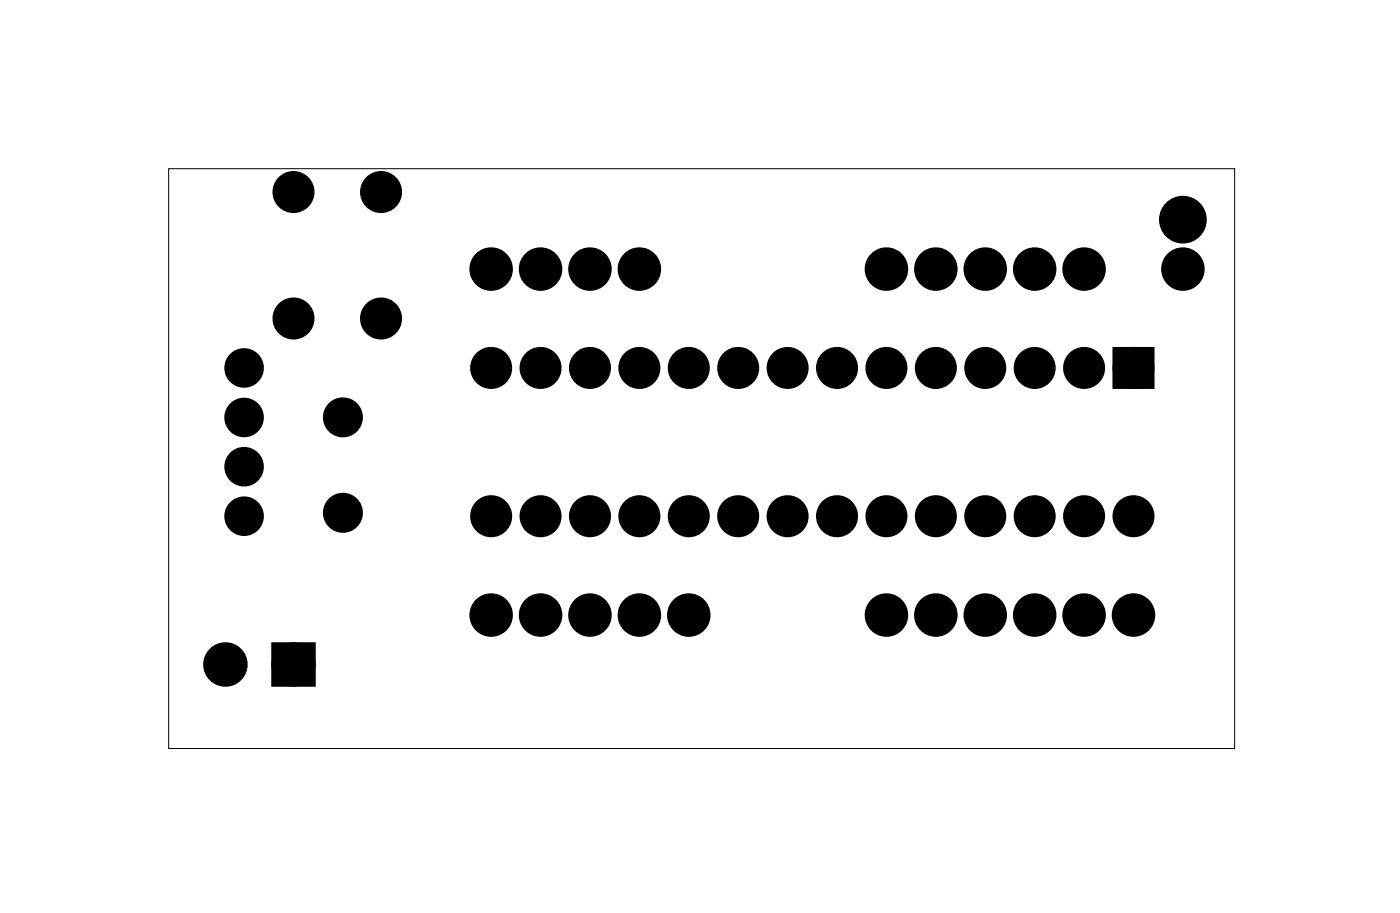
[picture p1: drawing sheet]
<svg xmlns="http://www.w3.org/2000/svg" width="72mm" height="47mm" viewBox="0 0 72 47" stroke-linecap="round" stroke-linejoin="round" font-family="sans-serif">
<path d="M8.7 8.7h54.8v29.8h-54.8z" fill="none" stroke="#000" stroke-width=".05"/>
<path d="M57.6 18.2h1.4v1.4h-1.4zM14.3 33.4h1.5v1.5h-1.5z" fill="#000"/>
<g fill="none" stroke="#000" stroke-width=".76" stroke-linecap="butt">
<path d="M57.6 18.2h1.4v1.4h-1.4zM14.3 33.4h1.5v1.5h-1.5z"/>
<circle cx="12.5" cy="18.9" r=".64"/>
<circle cx="15.1" cy="16.4" r=".7"/>
<circle cx="15.1" cy="9.9" r=".7"/>
<circle cx="19.6" cy="16.4" r=".7"/>
<circle cx="19.6" cy="9.9" r=".7"/>
<circle cx="25.2" cy="13.8" r=".74"/>
<circle cx="25.2" cy="18.9" r=".7"/>
<circle cx="27.8" cy="13.8" r=".74"/>
<circle cx="27.8" cy="18.9" r=".7"/>
<circle cx="30.3" cy="13.8" r=".74"/>
<circle cx="30.3" cy="18.9" r=".7"/>
<circle cx="32.9" cy="13.8" r=".74"/>
<circle cx="32.9" cy="18.9" r=".7"/>
<circle cx="35.4" cy="18.9" r=".7"/>
<circle cx="37.9" cy="18.9" r=".7"/>
<circle cx="40.5" cy="18.9" r=".7"/>
<circle cx="43" cy="18.9" r=".7"/>
<circle cx="45.6" cy="13.8" r=".74"/>
<circle cx="45.6" cy="18.9" r=".7"/>
<circle cx="48.1" cy="13.8" r=".74"/>
<circle cx="48.1" cy="18.9" r=".7"/>
<circle cx="50.6" cy="13.8" r=".74"/>
<circle cx="50.6" cy="18.9" r=".7"/>
<circle cx="53.2" cy="13.8" r=".74"/>
<circle cx="53.2" cy="18.9" r=".7"/>
<circle cx="55.7" cy="13.8" r=".74"/>
<circle cx="55.7" cy="18.9" r=".7"/>
<circle cx="58.3" cy="18.9" r=".7"/>
<circle cx="60.8" cy="13.8" r=".74"/>
<circle cx="11.6" cy="34.1" r=".76"/>
<circle cx="12.5" cy="21.5" r=".64"/>
<circle cx="12.5" cy="26.5" r=".64"/>
<circle cx="12.5" cy="24" r=".64"/>
<circle cx="15.1" cy="34.1" r=".76"/>
<circle cx="25.2" cy="31.6" r=".74"/>
<circle cx="25.2" cy="26.5" r=".7"/>
<circle cx="27.8" cy="31.6" r=".74"/>
<circle cx="27.8" cy="26.5" r=".7"/>
<circle cx="30.3" cy="31.6" r=".74"/>
<circle cx="30.3" cy="26.5" r=".7"/>
<circle cx="32.9" cy="31.6" r=".74"/>
<circle cx="32.9" cy="26.5" r=".7"/>
<circle cx="35.4" cy="31.6" r=".74"/>
<circle cx="35.4" cy="26.5" r=".7"/>
<circle cx="37.9" cy="26.5" r=".7"/>
<circle cx="40.5" cy="26.5" r=".7"/>
<circle cx="43" cy="26.5" r=".7"/>
<circle cx="45.6" cy="31.6" r=".74"/>
<circle cx="45.6" cy="26.5" r=".7"/>
<circle cx="48.1" cy="31.6" r=".74"/>
<circle cx="48.1" cy="26.5" r=".7"/>
<circle cx="50.6" cy="31.6" r=".74"/>
<circle cx="50.6" cy="26.5" r=".7"/>
<circle cx="53.2" cy="31.6" r=".74"/>
<circle cx="53.2" cy="26.5" r=".7"/>
<circle cx="55.7" cy="31.6" r=".74"/>
<circle cx="55.7" cy="26.5" r=".7"/>
<circle cx="58.3" cy="31.6" r=".74"/>
<circle cx="58.3" cy="26.5" r=".7"/>
</g>
<g fill="#000">
<circle cx="12.5" cy="18.9" r=".64"/>
<circle cx="15.1" cy="16.4" r=".7"/>
<circle cx="15.1" cy="9.9" r=".7"/>
<circle cx="19.6" cy="16.4" r=".7"/>
<circle cx="19.6" cy="9.9" r=".7"/>
<circle cx="25.2" cy="13.8" r=".74"/>
<circle cx="25.2" cy="18.9" r=".7"/>
<circle cx="27.8" cy="13.8" r=".74"/>
<circle cx="27.8" cy="18.9" r=".7"/>
<circle cx="30.3" cy="13.8" r=".74"/>
<circle cx="30.3" cy="18.9" r=".7"/>
<circle cx="32.9" cy="13.8" r=".74"/>
<circle cx="32.9" cy="18.9" r=".7"/>
<circle cx="35.4" cy="18.9" r=".7"/>
<circle cx="37.9" cy="18.9" r=".7"/>
<circle cx="40.5" cy="18.9" r=".7"/>
<circle cx="43" cy="18.9" r=".7"/>
<circle cx="45.6" cy="13.8" r=".74"/>
<circle cx="45.6" cy="18.9" r=".7"/>
<circle cx="48.1" cy="13.8" r=".74"/>
<circle cx="48.1" cy="18.9" r=".7"/>
<circle cx="50.6" cy="13.8" r=".74"/>
<circle cx="50.6" cy="18.9" r=".7"/>
<circle cx="53.2" cy="13.8" r=".74"/>
<circle cx="53.2" cy="18.9" r=".7"/>
<circle cx="55.7" cy="13.8" r=".74"/>
<circle cx="55.7" cy="18.9" r=".7"/>
<circle cx="58.3" cy="18.9" r=".7"/>
<circle cx="60.8" cy="11.3" r="1.1"/>
<circle cx="60.8" cy="13.8" r=".74"/>
<circle cx="11.6" cy="34.1" r=".76"/>
<circle cx="12.5" cy="21.5" r=".64"/>
<circle cx="12.5" cy="24" r=".64"/>
<circle cx="12.5" cy="26.5" r=".64"/>
<circle cx="15.1" cy="34.1" r=".76"/>
<circle cx="17.6" cy="21.4" r=".65"/>
<circle cx="17.6" cy="26.4" r=".65"/>
<circle cx="25.2" cy="31.6" r=".74"/>
<circle cx="25.2" cy="26.5" r=".7"/>
<circle cx="27.8" cy="31.6" r=".74"/>
<circle cx="27.8" cy="26.5" r=".7"/>
<circle cx="30.3" cy="31.6" r=".74"/>
<circle cx="30.3" cy="26.5" r=".7"/>
<circle cx="32.9" cy="31.6" r=".74"/>
<circle cx="32.9" cy="26.5" r=".7"/>
<circle cx="35.4" cy="31.6" r=".74"/>
<circle cx="35.4" cy="26.5" r=".7"/>
<circle cx="37.9" cy="26.5" r=".7"/>
<circle cx="40.5" cy="26.5" r=".7"/>
<circle cx="43" cy="26.5" r=".7"/>
<circle cx="45.6" cy="31.6" r=".74"/>
<circle cx="45.6" cy="26.5" r=".7"/>
<circle cx="48.1" cy="31.6" r=".74"/>
<circle cx="48.1" cy="26.5" r=".7"/>
<circle cx="50.6" cy="31.6" r=".74"/>
<circle cx="50.6" cy="26.5" r=".7"/>
<circle cx="53.2" cy="31.6" r=".74"/>
<circle cx="53.2" cy="26.5" r=".7"/>
<circle cx="55.7" cy="31.6" r=".74"/>
<circle cx="55.7" cy="26.5" r=".7"/>
<circle cx="58.3" cy="31.6" r=".74"/>
<circle cx="58.3" cy="26.5" r=".7"/>
</g>
<g fill="none" stroke="#000" stroke-width=".75" stroke-linecap="butt">
<circle cx="17.6" cy="21.4" r=".65"/>
<circle cx="17.6" cy="26.4" r=".65"/>
</g>
<circle cx="60.8" cy="11.3" r="1.1" fill="none" stroke="#000" stroke-width=".25"/>
</svg>
